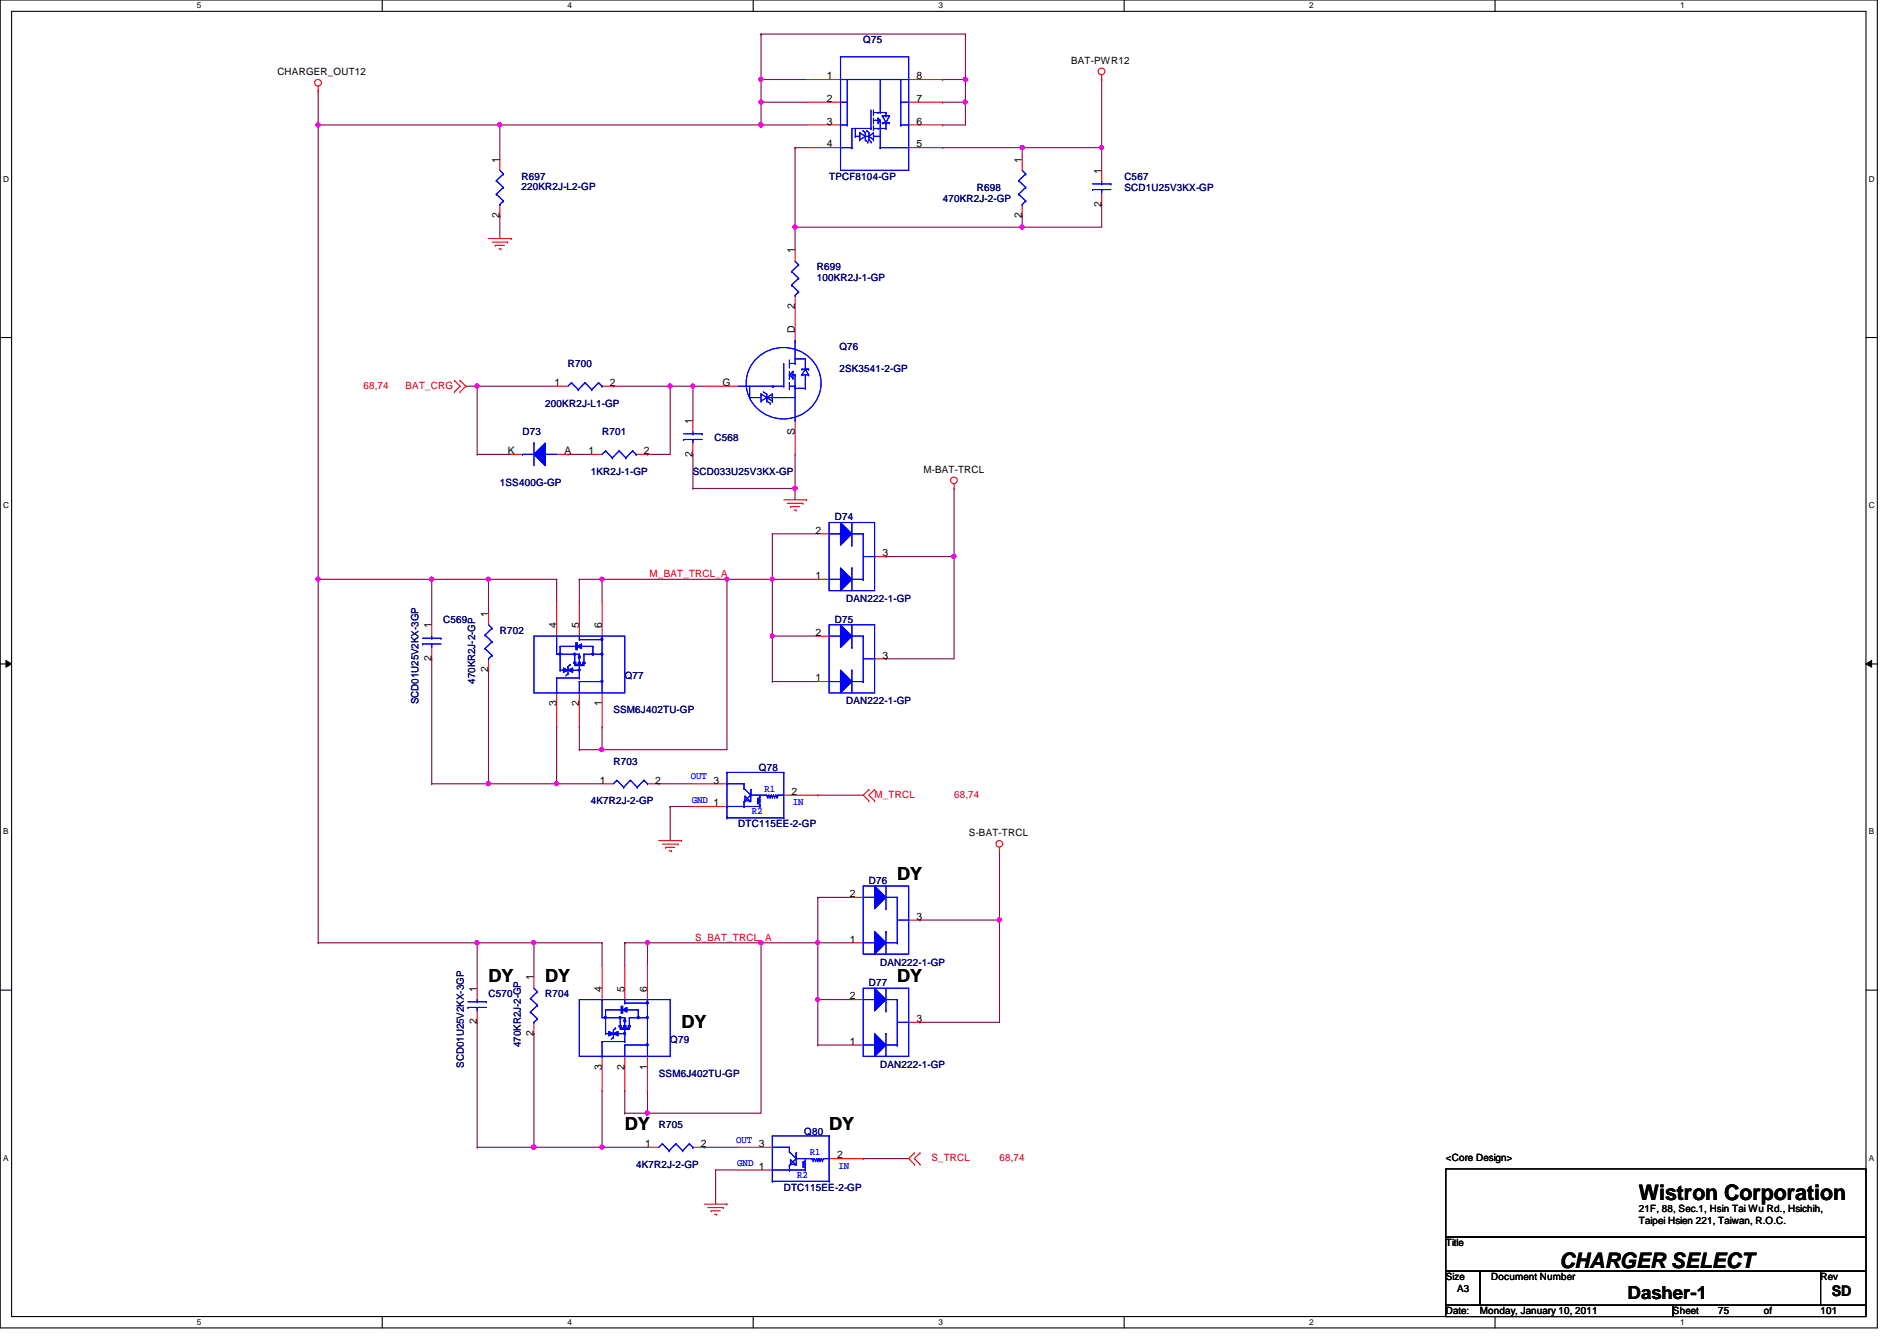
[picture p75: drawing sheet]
<svg xmlns="http://www.w3.org/2000/svg" width="297mm" height="210mm" viewBox="0 0 297 210" stroke-linecap="round" stroke-linejoin="round" font-family="sans-serif">
<defs><g id="words">
<g font-size="3.3">
<text x="256.6" y="187.9">Wistron Corporation</text>
<text x="244.2" y="198.5">CHARGER SELECT</text>
</g>
<g font-size="2.8">
<text x="140.5" y="137.8">DY</text>
<text x="76.5" y="153.8">DY</text>
<text x="85.4" y="153.8">DY</text>
<text x="140.5" y="153.8">DY</text>
<text x="106.7" y="160.9">DY</text>
<text x="97.8" y="176.9">DY</text>
<text x="129.8" y="176.9">DY</text>
<text x="254.8" y="203.4">Dasher-1</text>
</g>
<text font-size="2.3" x="286.8" y="202.9">SD</text>
<g font-size="1.6">
<text x="43.4" y="11.8">CHARGER_OUT12</text>
<text x="167.7" y="10">BAT-PWR12</text>
<text x="129.5" y="16">2</text>
<text x="129.5" y="12.4">1</text>
<text x="143.5" y="16">7</text>
<text x="143.5" y="12.4">8</text>
<text x="129.5" y="23.1">4</text>
<text x="129.5" y="19.5">3</text>
<text x="143.5" y="19.5">6</text>
<text x="143.5" y="23.1">5</text>
<text x="78.2" y="25.4" transform="rotate(-90 78.2 25.4)">1</text>
<text x="160" y="25.4" transform="rotate(-90 160 25.4)">1</text>
<text x="172.5" y="27.2" transform="rotate(-90 172.5 27.2)">1</text>
<text x="78.2" y="34.1" transform="rotate(-90 78.2 34.1)">2</text>
<text x="160" y="34.1" transform="rotate(-90 160 34.1)">2</text>
<text x="172.5" y="32.3" transform="rotate(-90 172.5 32.3)">2</text>
<text x="124.5" y="39.7" transform="rotate(-90 124.5 39.7)">1</text>
<text x="124.5" y="52.1" transform="rotate(-90 124.5 52.1)">D</text>
<text x="124.5" y="48.3" transform="rotate(-90 124.5 48.3)">2</text>
<text x="86.8" y="60.4">1</text>
<text x="95.5" y="60.4">2</text>
<text x="113.1" y="60.4">G</text>
<text x="79.5" y="71.1">K</text>
<text x="88.4" y="71.1">A</text>
<text x="92.2" y="71.1">1</text>
<text x="100.8" y="71.1">2</text>
<text x="108.5" y="71.5" transform="rotate(-90 108.5 71.5)">2</text>
<text x="108.5" y="66.3" transform="rotate(-90 108.5 66.3)">1</text>
<text x="124.5" y="68.1" transform="rotate(-90 124.5 68.1)">S</text>
<text x="144.6" y="74">M-BAT-TRCL</text>
<text x="127.7" y="83.5">2</text>
<text x="138.2" y="87.1">3</text>
<text x="127.7" y="90.6">1</text>
<text x="67.6" y="98.3" transform="rotate(-90 67.6 98.3)">1</text>
<text x="76.5" y="96.6" transform="rotate(-90 76.5 96.6)">1</text>
<text x="87.1" y="98.3" transform="rotate(-90 87.1 98.3)">4</text>
<text x="90.7" y="98.3" transform="rotate(-90 90.7 98.3)">5</text>
<text x="94.2" y="98.3" transform="rotate(-90 94.2 98.3)">6</text>
<text x="127.7" y="99.5">2</text>
<text x="67.6" y="103.5" transform="rotate(-90 67.6 103.5)">2</text>
<text x="76.5" y="105.2" transform="rotate(-90 76.5 105.2)">2</text>
<text x="127.7" y="106.6">1</text>
<text x="138.2" y="103.1">3</text>
<text x="87.1" y="110.6" transform="rotate(-90 87.1 110.6)">3</text>
<text x="90.7" y="110.6" transform="rotate(-90 90.7 110.6)">2</text>
<text x="94.2" y="110.6" transform="rotate(-90 94.2 110.6)">1</text>
<text x="93.9" y="122.6">1</text>
<text x="102.6" y="122.6">2</text>
<text x="111.7" y="122.6">3</text>
<text x="123.9" y="124.4">2</text>
<text x="111.7" y="126.2">1</text>
<text x="151.7" y="130.9">S-BAT-TRCL</text>
<text x="133.1" y="140.4">2</text>
<text x="143.5" y="144">3</text>
<text x="133.1" y="147.5">1</text>
<text x="74.7" y="155.2" transform="rotate(-90 74.7 155.2)">1</text>
<text x="83.6" y="153.5" transform="rotate(-90 83.6 153.5)">1</text>
<text x="94.2" y="155.2" transform="rotate(-90 94.2 155.2)">4</text>
<text x="97.8" y="155.2" transform="rotate(-90 97.8 155.2)">5</text>
<text x="101.3" y="155.2" transform="rotate(-90 101.3 155.2)">6</text>
<text x="74.7" y="160.4" transform="rotate(-90 74.7 160.4)">2</text>
<text x="133.1" y="156.4">2</text>
<text x="143.5" y="160">3</text>
<text x="83.6" y="162.1" transform="rotate(-90 83.6 162.1)">2</text>
<text x="94.2" y="167.5" transform="rotate(-90 94.2 167.5)">3</text>
<text x="97.8" y="167.5" transform="rotate(-90 97.8 167.5)">2</text>
<text x="101.3" y="167.5" transform="rotate(-90 101.3 167.5)">1</text>
<text x="133.1" y="163.5">1</text>
<text x="101" y="179.5">1</text>
<text x="109.7" y="179.5">2</text>
<text x="118.8" y="179.5">3</text>
<text x="118.8" y="183.1">1</text>
<text x="131.1" y="181.3">2</text>
<text x="226.4" y="181.7">&lt;Core Design&gt;</text>
<text x="256.6" y="191.6">Taipei Hsien 221, Taiwan, R.O.C.</text>
<text x="256.6" y="189.7">21F, 88, Sec.1, Hsin Tai Wu Rd., Hsichih,</text>
<text x="226.4" y="195.1">Title</text>
<text x="226.4" y="200.4">Size</text>
<text x="228.2" y="202.2">A3</text>
<text x="233.5" y="200.4">Document Number</text>
<text x="285.1" y="200.4">Rev</text>
<text x="226.4" y="205.7">Date:</text>
<text x="231.7" y="205.7">Monday, January 10, 2011</text>
<text x="261.9" y="205.7">Sheet</text>
<text x="269.1" y="205.7">75</text>
<text x="276.2" y="205.7">of</text>
<text x="285.1" y="205.7">101</text>
</g>
<g font-size="1.6" fill="#000080">
<text x="135.2" y="6.8">Q75</text>
<text x="81.7" y="29.7">220KR2J-L2-GP</text>
<text x="81.7" y="28.1">R697</text>
<text x="129.8" y="28.1">TPCF8104-GP</text>
<text x="152.9" y="29.9">R698</text>
<text x="176.1" y="29.9">SCD1U25V3KX-GP</text>
<text x="176.1" y="28.1">C567</text>
<text x="147.6" y="31.7">470KR2J-2-GP</text>
<text x="127.9" y="43.9">100KR2J-1-GP</text>
<text x="127.9" y="42.3">R699</text>
<text x="88.9" y="57.4">R700</text>
<text x="131.4" y="58.2">2SK3541-2-GP</text>
<text x="131.4" y="54.8">Q76</text>
<text x="85.4" y="63.7">200KR2J-L1-GP</text>
<text x="81.8" y="68.1">D73</text>
<text x="94.3" y="68.1">R701</text>
<text x="111.9" y="69">C568</text>
<text x="78.3" y="76.1">1SS400G-GP</text>
<text x="92.5" y="74.3">1KR2J-1-GP</text>
<text x="108.5" y="74.3">SCD033U25V3KX-GP</text>
<text x="130.7" y="81.4">D74</text>
<text x="132.5" y="94.2">DAN222-1-GP</text>
<text x="69.4" y="97.5">C569</text>
<text x="78.3" y="99.2">R702</text>
<text x="130.7" y="97.5">D75</text>
<text x="74.4" y="107" transform="rotate(-90 74.4 107)">470KR2J-2-GP</text>
<text x="97.8" y="106.3">Q77</text>
<text x="65.5" y="110.2" transform="rotate(-90 65.5 110.2)">SCD01U25V2KX-3GP</text>
<text x="96" y="111.7">SSM6J402TU-GP</text>
<text x="132.5" y="110.2">DAN222-1-GP</text>
<text x="96.1" y="119.7">R703</text>
<text x="92.5" y="125.9">4K7R2J-2-GP</text>
<text x="118.8" y="120.7">Q78</text>
<text x="115.6" y="129.5">DTC115EE-2-GP</text>
<text x="136.1" y="138.3">D76</text>
<text x="136.1" y="154.3">D77</text>
<text x="137.8" y="151.1">DAN222-1-GP</text>
<text x="76.5" y="156.1">C570</text>
<text x="85.4" y="156.1">R704</text>
<text x="72.6" y="167.1" transform="rotate(-90 72.6 167.1)">SCD01U25V2KX-3GP</text>
<text x="81.5" y="163.9" transform="rotate(-90 81.5 163.9)">470KR2J-2-GP</text>
<text x="104.9" y="163.2">Q79</text>
<text x="137.8" y="167.1">DAN222-1-GP</text>
<text x="103.2" y="168.6">SSM6J402TU-GP</text>
<text x="103.2" y="176.6">R705</text>
<text x="125.9" y="177.6">Q80</text>
<text x="99.6" y="182.8">4K7R2J-2-GP</text>
<text x="122.7" y="186.4">DTC115EE-2-GP</text>
</g>
<g font-size="1.6" fill="#f00">
<text x="56.9" y="60.8">68,74</text>
<text x="63.5" y="60.8">BAT_CRG</text>
<text x="101.7" y="90.3">M_BAT_TRCL_A</text>
<text x="136.9" y="124.8">M_TRCL</text>
<text x="149.4" y="124.8">68,74</text>
<text x="108.8" y="147.2">S_BAT_TRCL_A</text>
<text x="145.8" y="181.7">S_TRCL</text>
<text x="156.5" y="181.7">68,74</text>
</g>
<g font-size="1.6" fill="#00f">
<text x="108.2" y="122">OUT</text>
<text x="108.3" y="125.7">GND</text>
<text x="119.7" y="123.9">R1</text>
<text x="117.7" y="127.5">R2</text>
<text x="124.2" y="126">IN</text>
<text x="115.3" y="178.9">OUT</text>
<text x="115.4" y="182.6">GND</text>
<text x="124.8" y="184.4">R2</text>
<text x="126.8" y="180.8">R1</text>
<text x="131.3" y="182.9">IN</text>
</g>
<g font-size="1.3">
<text x="30.8" y="1.3">5</text>
<text x="88.9" y="1.3">4</text>
<text x="146.9" y="1.3">3</text>
<text x="205" y="1.3">2</text>
<text x="263.1" y="1.3">1</text>
<text x=".5" y="28.4">D</text>
<text x="292.6" y="28.4">D</text>
<text x=".5" y="79.5">C</text>
<text x="292.6" y="79.5">C</text>
<text x=".5" y="130.6">B</text>
<text x="292.6" y="130.6">B</text>
<text x=".5" y="181.7">A</text>
<text x="292.6" y="181.7">A</text>
<text x="30.8" y="207.4">5</text>
<text x="88.9" y="207.4">4</text>
<text x="146.9" y="207.4">3</text>
<text x="205" y="207.4">2</text>
<text x="263.1" y="207.4">1</text>
</g>
</g></defs>
<path d="M0 0h294v207.9h-294zM1.8 1.8h290.4v204.3h-290.4z" fill="none" stroke="#000" stroke-width=".17"/>
<g fill="#fff">
<path d="M30.8 .2h.7v1.4h-.7z"/>
<path d="M30.8 206.2h.7v1.4h-.7z"/>
</g>
<path d="M59.9 0v1.8M59.9 206.1v1.8" fill="none" stroke="#000" stroke-width=".17"/>
<g fill="#fff">
<path d="M88.9 .2h.6v1.4h-.6z"/>
<path d="M88.9 206.2h.6v1.4h-.6z"/>
</g>
<path d="M117.9 0v1.8M117.9 206.1v1.8" fill="none" stroke="#000" stroke-width=".17"/>
<g fill="#fff">
<path d="M146.9 .2h.7v1.4h-.7z"/>
<path d="M146.9 206.2h.7v1.4h-.7z"/>
</g>
<path d="M176 0v1.8M176 206.1v1.8" fill="none" stroke="#000" stroke-width=".17"/>
<g fill="#fff">
<path d="M205 .2h.7v1.4h-.7z"/>
<path d="M205 206.2h.7v1.4h-.7z"/>
</g>
<path d="M234.1 0v1.8M234.1 206.1v1.8" fill="none" stroke="#000" stroke-width=".17"/>
<g fill="#fff">
<path d="M263.1 .2h.7v1.4h-.7z"/>
<path d="M263.1 206.2h.7v1.4h-.7z"/>
<path d="M.5 27.3h.9v1.4h-.9z"/>
<path d="M292.6 27.3h.9v1.4h-.9z"/>
<path d="M.5 78.4h.9v1.4h-.9z"/>
<path d="M292.6 78.4h.9v1.4h-.9z"/>
</g>
<path d="M0 52.8h1.8M292.2 52.8h1.8" fill="none" stroke="#000" stroke-width=".17"/>
<g fill="#fff">
<path d="M.5 129.5h.8v1.4h-.8z"/>
<path d="M292.6 129.5h.9v1.4h-.9z"/>
</g>
<path d="M0 103.9h1.8M292.2 103.9h1.8" fill="none" stroke="#000" stroke-width=".17"/>
<path d="M.9 103.4l.9 .5-.9 .5zM292.2 103.9l.9-.5v1z" fill="#000"/>
<path d="M.9 103.4l.9 .5-.9 .5zM292.2 103.9l.9-.5v1z" fill="none" stroke="#000" stroke-width=".16"/>
<g fill="#fff">
<path d="M.5 180.5h.8v1.4h-.8z"/>
<path d="M292.6 180.5h.9v1.4h-.9z"/>
</g>
<path d="M0 155h1.8M292.2 155h1.8" fill="none" stroke="#000" stroke-width=".17"/>
<path d="M78.3 19.6h40.9M78.3 19.6h.1M78.3 19.6v5.3M78.3 33.8h.1M78.3 33.8v3.5M124.5 71.1h.1M124.5 71.1v5.4" fill="none" stroke="#800040" stroke-width=".17"/>
<circle cx="119.1" cy="19.5" r=".32" fill="#f0f"/>
<circle cx="119.1" cy="19.5" r=".32" fill="none" stroke="#f0f" stroke-width=".17"/>
<circle cx="78.2" cy="19.5" r=".32" fill="#f0f"/>
<circle cx="78.2" cy="19.5" r=".32" fill="none" stroke="#f0f" stroke-width=".17"/>
<path d="M124.5 23.1h.1M124.5 35.6h.1M124.5 23.1v12.5M124.5 35.6h35.6M108.5 60.5h.1M108.5 60.5h1.8" fill="none" stroke="#800040" stroke-width=".17"/>
<circle cx="160" cy="35.5" r=".32" fill="#f0f"/>
<circle cx="160" cy="35.5" r=".32" fill="none" stroke="#f0f" stroke-width=".17"/>
<circle cx="124.5" cy="35.5" r=".32" fill="#f0f"/>
<circle cx="124.5" cy="35.5" r=".32" fill="none" stroke="#f0f" stroke-width=".17"/>
<g fill="none" stroke="#800040" stroke-width=".17">
<path d="M124.5 35.6h.1M124.5 35.6v3.5M160.1 33.8h.1M160.1 35.6h.1M160.1 33.8v1.8M172.5 23.1h.1M172.5 32h.1M172.5 23.1v3.6M172.5 32v3.6h-12.4M108.5 76.5h16M108.5 71.1h.1M108.5 76.5h.1"/>
<path d="M108.5 71.1v5.4M124.5 76.5h.1M124.5 76.5v1.7"/>
</g>
<circle cx="124.5" cy="76.4" r=".32" fill="#f0f"/>
<circle cx="124.5" cy="76.4" r=".32" fill="none" stroke="#f0f" stroke-width=".17"/>
<path d="M108.5 60.5h.1M108.5 60.5v5.3" fill="none" stroke="#800040" stroke-width=".17"/>
<circle cx="108.5" cy="60.4" r=".32" fill="#f0f"/>
<circle cx="108.5" cy="60.4" r=".32" fill="none" stroke="#f0f" stroke-width=".17"/>
<path d="M74.7 60.5h12.5M74.7 60.5h.1M88.9 71.1h.1M88.9 71.1h3.6M96.1 60.5h.1M96.1 60.5h8.8M101.4 71.1h.1M104.9 60.5h.1M104.9 60.5v10.6h-3.5" fill="none" stroke="#800040" stroke-width=".17"/>
<circle cx="74.7" cy="60.4" r=".32" fill="#f0f"/>
<circle cx="74.7" cy="60.4" r=".32" fill="none" stroke="#f0f" stroke-width=".17"/>
<path d="M49.8 19.6h.1M49.8 19.6v71.1" fill="none" stroke="#800040" stroke-width=".17"/>
<circle cx="49.8" cy="90.7" r=".32" fill="#f0f"/>
<circle cx="49.8" cy="90.7" r=".32" fill="none" stroke="#f0f" stroke-width=".17"/>
<circle cx="49.8" cy="19.5" r=".32" fill="#f0f"/>
<circle cx="49.8" cy="19.5" r=".32" fill="none" stroke="#f0f" stroke-width=".17"/>
<path d="M119.2 19.6h.1M119.2 19.6h7.1" fill="none" stroke="#800040" stroke-width=".17"/>
<circle cx="119.1" cy="19.5" r=".32" fill="#f0f"/>
<circle cx="119.1" cy="19.5" r=".32" fill="none" stroke="#f0f" stroke-width=".17"/>
<path d="M104.9 60.5h3.6M104.9 60.5h.1" fill="none" stroke="#800040" stroke-width=".17"/>
<circle cx="104.9" cy="60.4" r=".32" fill="#f0f"/>
<circle cx="104.9" cy="60.4" r=".32" fill="none" stroke="#f0f" stroke-width=".17"/>
<path d="M113.8 90.7h.1M120.9 83.6h.1M120.9 83.6v7.1h-7.1M120.9 83.6h7.2" fill="none" stroke="#800040" stroke-width=".17"/>
<circle cx="120.9" cy="90.7" r=".32" fill="#f0f"/>
<circle cx="120.9" cy="90.7" r=".32" fill="none" stroke="#f0f" stroke-width=".17"/>
<path d="M67.6 90.7h8.9M67.6 90.7h.1M76.5 90.7h.1M76.5 90.7v5.3M120.9 90.7h.1M120.9 90.7h7.2" fill="none" stroke="#800040" stroke-width=".17"/>
<circle cx="67.6" cy="90.7" r=".32" fill="#f0f"/>
<circle cx="67.6" cy="90.7" r=".32" fill="none" stroke="#f0f" stroke-width=".17"/>
<path d="M67.6 90.7h.1M67.6 90.7v7.1M67.6 103.1h.1M67.6 103.1v19.6M67.6 122.7h8.9M67.6 122.7h.1" fill="none" stroke="#800040" stroke-width=".17"/>
<circle cx="76.5" cy="122.7" r=".32" fill="#f0f"/>
<circle cx="76.5" cy="122.7" r=".32" fill="none" stroke="#f0f" stroke-width=".17"/>
<path d="M76.5 90.7h10.7M76.5 90.7h.1" fill="none" stroke="#800040" stroke-width=".17"/>
<circle cx="76.5" cy="90.7" r=".32" fill="#f0f"/>
<circle cx="76.5" cy="90.7" r=".32" fill="none" stroke="#f0f" stroke-width=".17"/>
<path d="M149.4 87.1h.1M149.4 87.1v16M104.9 126.2h.1M104.9 126.2v5.4" fill="none" stroke="#800040" stroke-width=".17"/>
<circle cx="149.4" cy="87.1" r=".32" fill="#f0f"/>
<circle cx="149.4" cy="87.1" r=".32" fill="none" stroke="#f0f" stroke-width=".17"/>
<path d="M87.2 122.7h7.1M87.2 122.7h.1" fill="none" stroke="#800040" stroke-width=".17"/>
<circle cx="87.1" cy="122.7" r=".32" fill="#f0f"/>
<circle cx="87.1" cy="122.7" r=".32" fill="none" stroke="#f0f" stroke-width=".17"/>
<path d="M120.9 99.6h.1M120.9 90.7h.1M120.9 90.7v8.9M120.9 99.6h7.2M103.2 122.7h5.3M103.2 122.7h.1M104.9 126.2h3.6M104.9 126.2h.1M128.1 124.5h.1M128.1 124.5h7.1" fill="none" stroke="#800040" stroke-width=".17"/>
<circle cx="120.9" cy="99.5" r=".32" fill="#f0f"/>
<circle cx="120.9" cy="99.5" r=".32" fill="none" stroke="#f0f" stroke-width=".17"/>
<g fill="none" stroke="#800040" stroke-width=".17">
<path d="M119.2 16h.1M119.2 16v3.6M72.9 60.5h.1M72.9 60.5h1.8M74.7 71.1h5.3M74.7 60.5h.1M74.7 71.1h.1M74.7 60.5v10.6M120.9 99.6h.1M120.9 99.6v7.1M120.9 106.7h.1M120.9 106.7h7.2"/>
<path d="M138.7 103.1h10.7M138.7 103.1h.1"/>
</g>
<circle cx="119.1" cy="16" r=".32" fill="#f0f"/>
<circle cx="119.1" cy="16" r=".32" fill="none" stroke="#f0f" stroke-width=".17"/>
<path d="M119.2 12.4h.1M119.2 16h.1M119.2 12.4h7.1M119.2 16h7.1M147.6 19.6h.1M151.2 16h.1M151.2 16v3.6h-3.6" fill="none" stroke="#800040" stroke-width=".17"/>
<circle cx="151.1" cy="16" r=".32" fill="#f0f"/>
<circle cx="151.1" cy="16" r=".32" fill="none" stroke="#f0f" stroke-width=".17"/>
<path d="M147.6 12.4h3.6M147.6 12.4h.1" fill="none" stroke="#800040" stroke-width=".17"/>
<circle cx="151.1" cy="12.4" r=".32" fill="#f0f"/>
<circle cx="151.1" cy="12.4" r=".32" fill="none" stroke="#f0f" stroke-width=".17"/>
<path d="M119.2 5.3h.1M119.2 5.3v7.1M147.6 16h.1M151.2 12.4h.1M151.2 12.4v3.6h-3.6" fill="none" stroke="#800040" stroke-width=".17"/>
<circle cx="119.1" cy="12.4" r=".32" fill="#f0f"/>
<circle cx="119.1" cy="12.4" r=".32" fill="none" stroke="#f0f" stroke-width=".17"/>
<path d="M119.2 5.3h.1M119.2 5.3h32M151.2 5.3h.1M151.2 5.3v7.1M124.5 23.1h.1M124.5 23.1h1.8M160.1 23.1h12.4M160.1 23.1h.1" fill="none" stroke="#800040" stroke-width=".17"/>
<circle cx="172.5" cy="23.1" r=".32" fill="#f0f"/>
<circle cx="172.5" cy="23.1" r=".32" fill="none" stroke="#f0f" stroke-width=".17"/>
<circle cx="160" cy="23.1" r=".32" fill="#f0f"/>
<circle cx="160" cy="23.1" r=".32" fill="none" stroke="#f0f" stroke-width=".17"/>
<g fill="none" stroke="#800040" stroke-width=".17">
<path d="M172.5 12.4h.1M172.5 12.4v10.7M147.6 23.1h12.5M147.6 23.1h.1M160.1 23.1h.1M160.1 23.1v1.8M149.4 76.5h.1M149.4 76.5v10.6h-10.7M138.7 87.1h.1M76.5 104.9h.1M76.5 104.9v17.8M90.7 113.8h.1"/>
<path d="M90.7 113.8v3.5M94.3 117.3h.1M94.3 117.3h19.5"/>
</g>
<circle cx="94.2" cy="117.3" r=".32" fill="#f0f"/>
<circle cx="94.2" cy="117.3" r=".32" fill="none" stroke="#f0f" stroke-width=".17"/>
<path d="M113.8 90.7h.1M113.8 90.7v26.6" fill="none" stroke="#800040" stroke-width=".17"/>
<circle cx="113.8" cy="90.7" r=".32" fill="#f0f"/>
<circle cx="113.8" cy="90.7" r=".32" fill="none" stroke="#f0f" stroke-width=".17"/>
<path d="M94.3 90.7h.1M94.3 90.7h19.5" fill="none" stroke="#800040" stroke-width=".17"/>
<circle cx="94.2" cy="90.7" r=".32" fill="#f0f"/>
<circle cx="94.2" cy="90.7" r=".32" fill="none" stroke="#f0f" stroke-width=".17"/>
<path d="M49.8 90.7h17.8M49.8 90.7h.1M87.2 113.8h.1M87.2 113.8v8.9h-10.7M90.7 117.3h.1M94.3 113.8h.1M94.3 113.8v3.5h-3.6M76.5 122.7h.1" fill="none" stroke="#800040" stroke-width=".17"/>
<circle cx="76.5" cy="122.7" r=".32" fill="#f0f"/>
<circle cx="76.5" cy="122.7" r=".32" fill="none" stroke="#f0f" stroke-width=".17"/>
<g fill="none" stroke="#800040" stroke-width=".17">
<path d="M87.2 90.7h.1M87.2 90.7v3.5M90.7 90.7h3.6M90.7 90.7h.1M90.7 90.7v3.5M94.3 90.7h.1M94.3 90.7v3.5M156.5 133.3h.1M156.5 133.3v10.7h-12.4M94.3 147.6h.1M94.3 147.6v3.5M97.8 147.6h3.6"/>
<path d="M97.8 147.6h.1M97.8 147.6v3.5M101.4 147.6h.1M101.4 147.6v3.5M128.1 156.5h5.3M128.1 156.5h.1M128.1 147.6h.1M128.1 147.6v8.9M144.1 144h.1M83.6 161.8h.1M83.6 161.8v17.8M110.3 179.6h5.3"/>
<path d="M110.3 179.6h.1M112.1 183.1h.1M112.1 183.1h3.5"/>
</g>
<circle cx="128" cy="156.4" r=".32" fill="#f0f"/>
<circle cx="128" cy="156.4" r=".32" fill="none" stroke="#f0f" stroke-width=".17"/>
<path d="M94.3 179.6h.1M94.3 179.6h7.1M97.8 170.7h.1M97.8 170.7v3.5M128.1 163.6h5.3M128.1 163.6h.1" fill="none" stroke="#800040" stroke-width=".17"/>
<circle cx="94.2" cy="179.6" r=".32" fill="#f0f"/>
<circle cx="94.2" cy="179.6" r=".32" fill="none" stroke="#f0f" stroke-width=".17"/>
<path d="M101.4 174.2h17.8M101.4 174.2h.1" fill="none" stroke="#800040" stroke-width=".17"/>
<circle cx="101.4" cy="174.2" r=".32" fill="#f0f"/>
<circle cx="101.4" cy="174.2" r=".32" fill="none" stroke="#f0f" stroke-width=".17"/>
<path d="M119.2 147.6h.1M119.2 147.6v26.6" fill="none" stroke="#800040" stroke-width=".17"/>
<circle cx="119.1" cy="147.5" r=".32" fill="#f0f"/>
<circle cx="119.1" cy="147.5" r=".32" fill="none" stroke="#f0f" stroke-width=".17"/>
<path d="M101.4 147.6h17.8M101.4 147.6h.1" fill="none" stroke="#800040" stroke-width=".17"/>
<circle cx="101.4" cy="147.5" r=".32" fill="#f0f"/>
<circle cx="101.4" cy="147.5" r=".32" fill="none" stroke="#f0f" stroke-width=".17"/>
<path d="M119.2 147.6h.1M128.1 140.5h5.3M128.1 140.5h.1M128.1 140.5v7.1h-8.9" fill="none" stroke="#800040" stroke-width=".17"/>
<circle cx="128" cy="147.5" r=".32" fill="#f0f"/>
<circle cx="128" cy="147.5" r=".32" fill="none" stroke="#f0f" stroke-width=".17"/>
<path d="M74.7 147.6h8.9M74.7 147.6h.1M83.6 147.6h.1M83.6 147.6v5.3M128.1 147.6h5.3M128.1 147.6h.1" fill="none" stroke="#800040" stroke-width=".17"/>
<circle cx="74.7" cy="147.5" r=".32" fill="#f0f"/>
<circle cx="74.7" cy="147.5" r=".32" fill="none" stroke="#f0f" stroke-width=".17"/>
<path d="M74.7 147.6h.1M74.7 147.6v7.1M74.7 179.6h8.9M74.7 160h.1M74.7 179.6h.1M74.7 160v19.6" fill="none" stroke="#800040" stroke-width=".17"/>
<circle cx="83.6" cy="179.6" r=".32" fill="#f0f"/>
<circle cx="83.6" cy="179.6" r=".32" fill="none" stroke="#f0f" stroke-width=".17"/>
<path d="M83.6 147.6h10.7M83.6 147.6h.1" fill="none" stroke="#800040" stroke-width=".17"/>
<circle cx="83.6" cy="147.5" r=".32" fill="#f0f"/>
<circle cx="83.6" cy="147.5" r=".32" fill="none" stroke="#f0f" stroke-width=".17"/>
<path d="M156.5 144h.1M156.5 144v16M112.1 183.1h.1M112.1 183.1v5.4" fill="none" stroke="#800040" stroke-width=".17"/>
<circle cx="156.5" cy="144" r=".32" fill="#f0f"/>
<circle cx="156.5" cy="144" r=".32" fill="none" stroke="#f0f" stroke-width=".17"/>
<g fill="none" stroke="#800040" stroke-width=".17">
<path d="M49.8 147.6h24.9M49.8 147.6h.1M128.1 156.5h.1M128.1 156.5v7.1M83.6 179.6h.1M94.3 170.7h.1M94.3 170.7v8.9h-10.7M97.8 174.2h.1M101.4 170.7h.1M101.4 170.7v3.5h-3.6M144.1 160h12.4M144.1 160h.1"/>
<path d="M135.2 181.4h.1M135.2 181.4h7.1"/>
</g>
<circle cx="83.6" cy="179.6" r=".32" fill="#f0f"/>
<circle cx="83.6" cy="179.6" r=".32" fill="none" stroke="#f0f" stroke-width=".17"/>
<path d="M49.8 14.2h.1M49.8 19.6h.1M49.8 14.2v5.4M49.8 19.6h28.5M119.2 12.4h.1M119.2 12.4v3.6M49.8 90.7h.1M49.8 90.7v56.9" fill="none" stroke="#800040" stroke-width=".17"/>
<g fill="none" stroke="#f00" stroke-width=".17">
<path d="M49.8 14.2h.1M49.8 13.5v.7M172.5 12.4h.1M172.5 11.7v.7M76.5 37.3h3.5M77 37.9h2.5M77.6 38.4h.1M77.6 38.4h1.4M78.1 38.9h.3M78.4 38.9h.1M79.5 37.9h.1M80 37.3h.1"/>
<path d="M172.5 26.7v1.7M172.5 30.2v1.8M71.2 59.6h.1M71.2 59.6l.8 .9-.8 .8M72 59.6l.9 .9-.9 .8M72 59.6h.1M71.2 61.3h.1M72 61.3h.1M122.7 78.2h3.6M123.3 78.8h2.4M123.8 79.3h1.4M123.8 79.3h.1"/>
<path d="M124.3 79.8h.4M124.7 79.8h.1M125.7 78.8h.1M126.3 78.2h.1M149.4 76.5h.1M149.4 75.7v.8M128.1 99.6h1.7M128.1 106.7h1.7M136.9 103.1h1.8M103.2 131.6h3.5M103.7 132.1h2.5M104.2 132.6h1.5"/>
<path d="M104.2 132.6h.1M104.8 133.2h.3M105.1 133.2h.1M106.2 132.1h.1M106.7 131.6h.1M136.1 125.3h.1M136.1 123.6h.1M136.1 123.6l-.9 .9 .9 .8M136.9 123.6h.1M136.9 125.3h.1M136.9 123.6l-.8 .9 .8 .8M156.5 133.3h.1"/>
<path d="M156.5 132.6v.7M110.3 188.5h3.5M110.8 189h2.5M111.3 189.5h1.5M111.3 189.5h.1M111.9 190.1h.3M112.2 190.1h.1M113.3 189h.1M113.8 188.5h.1M143.2 182.2h.1M143.2 180.5h.1M143.2 180.5l-.9 .9 .9 .8"/>
<path d="M144.1 180.5h.1M144.1 182.2h.1M144.1 180.5l-.9 .9 .9 .8"/>
<circle cx="49.8" cy="12.9" r=".52"/>
<circle cx="172.5" cy="11.2" r=".52"/>
<circle cx="149.4" cy="75.2" r=".52"/>
<circle cx="156.5" cy="132.1" r=".52"/>
</g>
<path d="M226.4 183h65.8v10.6h-65.8zM226.4 193.6h65.8v5.4h-65.8zM226.4 199h5.3v5.3h-5.3zM231.7 199h53.4v5.3h-53.4zM285.1 199h7.1v5.3h-7.1zM226.4 204.3h35.6v1.8h-35.6zM262 204.3h30.2v1.8h-30.2z" fill="none" stroke="#000" stroke-width=".17"/>
<path d="M171.1 29.7h.1M171.1 28.8h2.8M171.1 29.7h2.8M172.5 28.8h.1M172.5 29.7h.1M172.5 28.4v.4M172.5 29.7v.5M173.9 28.8h.1" fill="none" stroke="#00f" stroke-width=".17"/>
<path d="M131.6 104.9l1.8 1.8-1.8 1.8z" fill="#00f"/>
<g fill="none" stroke="#00f" stroke-width=".17">
<path d="M129.8 97.8h7.1v10.7h-7.1zM129.8 99.6h1.8M131.6 99.6h.1M133.4 97.8v3.5M133.4 99.6h1.8M135.2 99.6h.1M135.2 99.6v7.1M129.8 106.7h1.8M131.6 104.9l1.8 1.8-1.8 1.8zM131.6 106.7h.1M133.4 101.3h.1M133.4 104.9h.1"/>
<path d="M133.4 104.9v3.6M133.4 106.7h1.8M135.2 106.7h.1M135.2 103.1h1.7M136.9 103.1h.1"/>
</g>
<path d="M131.6 97.8l1.8 1.8-1.8 1.7z" fill="#00f"/>
<path d="M131.6 97.8l1.8 1.8-1.8 1.7z" fill="none" stroke="#00f" stroke-width=".17"/>
<path d="M131.6 104.9l1.8 1.8-1.8 1.8z" fill="#00f"/>
<g fill="none" stroke="#00f" stroke-width=".17">
<path d="M129.8 97.8h7.1v10.7h-7.1zM129.8 99.6h1.8M131.6 99.6h.1M133.4 97.8v3.5M133.4 99.6h1.8M135.2 99.6h.1M135.2 99.6v7.1M129.8 106.7h1.8M131.6 104.9l1.8 1.8-1.8 1.8zM131.6 106.7h.1M133.4 101.3h.1M133.4 104.9h.1"/>
<path d="M133.4 104.9v3.6M133.4 106.7h1.8M135.2 106.7h.1M135.2 103.1h1.7M136.9 103.1h.1"/>
</g>
<path d="M131.6 97.8l1.8 1.8-1.8 1.7z" fill="#00f"/>
<g fill="none" stroke="#00f" stroke-width=".17">
<path d="M131.6 12.4h.1M131.6 19.6h.1M131.6 16h.1M131.6 19.6h1.1M131.6 16h1.1M131.6 8.9h10.7v17.8h-10.7zM131.6 12.4h10.7M132.7 19.6h.1M132.7 12.4v7.2M136.4 17.2v2.9M136.8 19.7h.1M136.8 17.9h.1"/>
<path d="M136.8 19.2h.1M136.8 17.2v.7M136.8 18.5v.7M136.8 19.7v.7M136.8 17.6h1.9M136.8 18.8h1M137.5 17.6h.1M137.5 18.5h.1M137.5 19.2h.1M137.5 18.5l.3 .3M137.5 18.5v.7M137.8 18.8h.1"/>
<path d="M137.8 17.6h.1M137.8 12.4v5.2M137.8 18.8v4.3M137.8 18.8l-.3 .4M138.2 18.1l.5 1.1M138.2 18.1h1.1M138.2 19.2h1.1M138.2 18.1h.1M138.2 19.2h.1M138.4 19.2h.1M138.7 19.2h.1M138.7 18.1h.1"/>
<path d="M138.7 17.6h.1M138.7 17.6v.5M138.7 19.2v.9M139.3 18.1h.1M139.3 19.2h.1M139.3 18.1l-.6 1.1M141.1 19.6h.1M141.1 16h.1M141.1 12.4v7.2M141.1 19.6h1.2M141.1 16h1.2M77.7 28.3h.1"/>
<path d="M77.7 30.4h.1M77.7 28.3l1.1 1M77.7 30.4l1.1 1.1M78.3 32h.1M78.3 26.7l.5 .5M78.8 27.2h.1M78.8 29.3h.1M78.8 31.5h.1M78.8 27.2l-1.1 1.1M78.8 29.3l-1.1 1.1M78.8 31.5l-.5 .5M131.6 23.1h1.8"/>
<path d="M133.4 23.1h.1M133.9 21.3h.1M133.9 20.1v1.2M133.9 21.3h.7M134.6 20.8l.9 .5M134.6 21.9h.1M134.6 20.8h.1M134.6 20.8v1.1M135.2 20.4l.3 .4M135.2 20.4h.1M135.5 21.3h.1M135.5 21.9h.1"/>
<path d="M135.5 20.8h.1M135.5 21.3h.6M135.5 21.9l.4 .3M135.5 20.8v1.1M135.5 21.3l-.9 .6M135.7 20.4l.4 .4M135.7 20.4h.1M135.9 22.2h.1M136.1 21.3h.1M136.1 21.9h.1M136.1 20.8h.1M136.1 21.9l.3 .3"/>
<path d="M136.1 20.8v1.1M136.1 21.3l.7 .6M136.4 22.2h.1M136.4 20.1h.1M136.4 20.1h-3v3M136.8 20.1h.1M136.8 21.9h.1M136.8 20.8h.1M136.8 21.3h.1M136.8 20.8v1.1M136.8 20.8l-.7 .5M136.8 21.3h1"/>
<path d="M136.8 20.1h1.9M137.5 20.1h.1M137.8 23.1h.1M137.8 23.1h4.5M138.7 20.1h.1M131.6 97.8l1.8 1.8-1.8 1.7zM73.3 157.7h.1M73.3 156.8h2.9M73.3 157.7h2.9M74.7 156.8h.1M74.7 157.7h.1M74.7 156.5v.3"/>
<path d="M74.7 157.7v.5M76.2 156.8h.1"/>
</g>
<g fill="none" stroke="#f00" stroke-width=".17">
<path d="M126.3 19.6h5.3M126.3 16h5.3M126.3 12.4h5.3M142.3 19.6h5.3M142.3 16h5.3M142.3 12.4h5.3M78.3 24.9v1.8M78.3 32v1.8M126.3 23.1h5.3M142.3 23.1h5.3M80 71.1h1.8M87.2 71.1h1.7"/>
<path d="M74.7 154.7v1.8M74.7 158.2v1.8"/>
</g>
<path d="M83.6 71.1l1.8-1.8v3.6z" fill="#00f"/>
<path d="M81.8 71.1h.1M81.8 71.1h1.8M83.6 71.1l1.8-1.8v3.6zM83.6 69.3h.1M83.6 69.3v3.6M85.4 71.1h1.8M85.4 71.1h.1" fill="none" stroke="#00f" stroke-width=".17"/>
<path d="M83.6 71.1l1.8-1.8v3.6z" fill="#00f"/>
<g fill="none" stroke="#00f" stroke-width=".17">
<path d="M89.5 59.9h.1M89.5 59.9l1 1.1M89.5 59.9l-.6 .6M91.6 59.9l-1.1 1.1M91.6 59.9h.1M91.6 59.9l1.1 1.1M93.7 59.9l-1 1.1M93.7 59.9h.1M93.7 59.9l.6 .6M81.8 71.1h.1M81.8 71.1h1.8M83.6 71.1l1.8-1.8v3.6z"/>
<path d="M83.6 69.3h.1M83.6 69.3v3.6M85.4 71.1h1.8M85.4 71.1h.1M90.5 61h.1M92.7 61h.1M94.3 60.5h.1"/>
</g>
<path d="M87.2 60.5h1.7M94.3 60.5h1.8M133.4 156.5h1.8M133.4 163.6h1.8M142.3 160h1.8" fill="none" stroke="#f00" stroke-width=".17"/>
<path d="M136.9 161.8l1.8 1.8-1.8 1.8z" fill="#00f"/>
<g fill="none" stroke="#00f" stroke-width=".17">
<path d="M135.2 154.7h7.1v10.7h-7.1zM135.2 156.5h1.7M136.9 156.5h.1M138.7 158.2h.1M138.7 154.7v3.5M138.7 156.5h1.8M140.5 156.5h.1M140.5 156.5v7.1M135.2 163.6h1.7M136.9 161.8l1.8 1.8-1.8 1.8zM136.9 163.6h.1M138.7 161.8h.1"/>
<path d="M138.7 161.8v3.6M138.7 163.6h1.8M140.5 163.6h.1M140.5 160h1.8M142.3 160h.1"/>
</g>
<path d="M136.9 154.7l1.8 1.8-1.8 1.7z" fill="#00f"/>
<path d="M136.9 154.7l1.8 1.8-1.8 1.7z" fill="none" stroke="#00f" stroke-width=".17"/>
<path d="M136.9 161.8l1.8 1.8-1.8 1.8z" fill="#00f"/>
<g fill="none" stroke="#00f" stroke-width=".17">
<path d="M135.2 154.7h7.1v10.7h-7.1zM135.2 156.5h1.7M136.9 156.5h.1M138.7 158.2h.1M138.7 154.7v3.5M138.7 156.5h1.8M140.5 156.5h.1M140.5 156.5v7.1M135.2 163.6h1.7M136.9 161.8l1.8 1.8-1.8 1.8zM136.9 163.6h.1M138.7 161.8h.1"/>
<path d="M138.7 161.8v3.6M138.7 163.6h1.8M140.5 163.6h.1M140.5 160h1.8M142.3 160h.1"/>
</g>
<path d="M136.9 154.7l1.8 1.8-1.8 1.7z" fill="#00f"/>
<g fill="none" stroke="#00f" stroke-width=".17">
<path d="M118.6 56a5.9 5.9 0 0 1 6.2-1.2 5.9 5.9 0 0 1 3.8 5.2 5.9 5.9 0 0 1-5.9 5.6 5.9 5.9 0 0 1-5.9-5.6 5.4 5.4 0 0 1 1.8-4zM122.7 56.9v3.6M123.6 58.7l.6 .5M123.6 59.9h.1M123.6 57.4h.1M123.6 59.2h.1M123.6 58.7h.1M123.6 56.3v1.1M123.6 58.1v1.1M123.6 59.9v1.1M123.6 56.9h.9M123.6 58.7h.9"/>
<path d="M124.2 58.1h.1M124.2 59.2h.1M124.2 58.1v1.1M124.2 58.1l-.6 .6M124.5 56.9h.1M124.5 53.3h.1M124.5 58.7h.1M124.5 53.3v3.6M124.5 58.7v7.1M124.5 56.2h1.6M125.6 57.8h1M125.6 57.8h.1"/>
<path d="M125.6 58.7h.1M125.6 58.7h1M126.1 56.2h.1M126.1 57.8h.1M126.1 56.2v1.6M126.1 58.7v2.1M126.1 57.8l-.5 .9M126.1 57.8l.5 .9M126.6 57.8h.1M126.6 58.7h.1M94.8 70.6h.1M94.8 70.6l1.1 1.1"/>
<path d="M94.8 70.6l-.5 .5M95.9 71.7h.1M96.9 70.6l-1 1.1M96.9 70.6h.1M96.9 70.6l1.1 1.1M98 71.7h.1M99.1 70.6l-1.1 1.1M99.1 70.6h.1M99.1 70.6l.5 .5M99.6 71.1h.1M107.1 68.8h2.8M107.1 68.8h.1"/>
<path d="M107.1 67.9h2.8M108.5 67.9h.1M108.5 68.8h.1M108.5 67.6v.3M108.5 68.8v.5M109.9 67.9h.1M115.6 60.5h7.1M117.4 62.2h1.8M117.4 62.2h.1M117.4 60.5v1.7M119.2 62.8h.1M119.2 61.7h.1"/>
<path d="M119.2 61.7v1.1M119.2 61.7l1.7 1.1M119.5 61.3l.6 .4M120.1 62.8h.1M120.1 62.2h.1M120.1 61.7h.1M120.1 62.2h4.4M120.1 61.7v1.1M120.1 62.8l.5 .3M120.6 63.1h.1M120.9 60.5h.1M120.9 62.2h.1"/>
<path d="M120.9 61.7h.1M120.9 62.8h.1M120.9 61.7l-1.7 1.1M120.9 61.7v1.1M121.1 60.5h.1M122.7 60.5h.1M123.6 60.5h.9M124.5 60.8h1.6M124.5 60.5h.1M124.5 65.8h.1M124.5 60.8h.1M126.1 60.8h.1"/>
<path d="M66.2 99.9h2.8M67.6 99.9h.1M67.6 99.6v.3M69 99.9h.1M66.2 100.8h.1M66.2 100.8h2.8M67.6 100.8h.1M67.6 100.8v.5M136.9 154.7l1.8 1.8-1.8 1.7z"/>
</g>
<g fill="none" stroke="#f00" stroke-width=".17">
<path d="M124.5 48v5.3M92.5 71.1h1.8M99.6 71.1h1.8M108.5 65.8v1.8M108.5 69.3v1.8M110.3 60.5h5.3M124.5 65.8v5.3M67.6 97.8v1.8M87.2 94.2v5.4M90.7 94.2v5.4M94.3 94.2v5.4M67.6 101.3v1.8"/>
<path d="M87.2 108.5v5.3M90.7 108.5v5.3M94.3 108.5v5.3"/>
</g>
<path d="M88.9 104.9l.8-.3v.6z" fill-rule="evenodd" fill="#00f"/>
<path d="M88.9 104.9l.8-.3v.6z" fill="none" stroke="#00f" stroke-width=".17"/>
<path d="M88.2 104.6l.7 .3-.7 .3z" fill-rule="evenodd" fill="#00f"/>
<path d="M88.2 104.6l.7 .3-.7 .3zM88.9 104.4h.1M88.9 105.5h.1M88.9 104.4v1.1M88.9 105.5l-.3 .3M89.3 104l-.4 .4M89.3 104h.1" fill="none" stroke="#00f" stroke-width=".17"/>
<path d="M90.2 100.6h.2v1.1h-.2z" fill-rule="evenodd" fill="#00f"/>
<path d="M90.2 100.6h.2v1.1h-.2z" fill="none" stroke="#00f" stroke-width=".17"/>
<path d="M90.4 101.2h.1h-.1l.7-.4v.7z" fill-rule="evenodd" fill="#00f"/>
<path d="M90.4 101.2h.1h-.1l.7-.4v.7z" fill="none" stroke="#00f" stroke-width=".17"/>
<path d="M90 104h1.4v.2h-1.4z" fill-rule="evenodd" fill="#00f"/>
<path d="M90 104h1.4v.2h-1.4z" fill="none" stroke="#00f" stroke-width=".17"/>
<path d="M91.3 103.7h.3v.1h-.3z" fill-rule="evenodd" fill="#00f"/>
<path d="M91.3 103.7h.3v.1h-.3z" fill="none" stroke="#00f" stroke-width=".17"/>
<path d="M90.5 103.7h.4v.1h-.4z" fill-rule="evenodd" fill="#00f"/>
<path d="M90.5 103.7h.4v.1h-.4z" fill="none" stroke="#00f" stroke-width=".17"/>
<path d="M89.8 103.7h.4v.1h-.4z" fill-rule="evenodd" fill="#00f"/>
<g fill="none" stroke="#00f" stroke-width=".17">
<path d="M87.2 102.4h3.5M87.7 104.9h.1M87.7 101.2h.1M87.7 101.2v3.7M87.7 101.2h2.5M87.7 104.9h.5M89.7 104.9h.1M89.7 104.9h1M89.8 103.7h.4v.1h-.4zM90 102.4h.1M90 102.4v1.3M90.2 101.2h.1"/>
<path d="M90.7 103h.1M90.7 102.4h.1M90.7 106.1h.1M90.7 103v.7M90.7 104.2v1.9M91.1 101.2h1.7M91.4 102.4h.1M91.4 102.4h2.9M91.4 102.4v1.3M92.8 101.2h.1M92.8 102.4h.1M92.8 101.2v1.2"/>
<path d="M94.3 102.4h.1"/>
</g>
<path d="M89.9 102.3h.2v.2h-.2z" fill-rule="evenodd" fill="#00f"/>
<path d="M89.9 102.3h.2v.2h-.2z" fill="none" stroke="#00f" stroke-width=".17"/>
<path d="M90.6 104.8h.2v.2h-.2z" fill-rule="evenodd" fill="#00f"/>
<g fill="none" stroke="#00f" stroke-width=".17">
<path d="M87.2 99.6h.1M87.2 99.6v2.8M90.7 99.6v.5M94.3 99.6h.1M94.3 99.6v8.9M87.2 106.1h.1M87.2 108.5h.1M87.2 106.1v2.4M87.2 106.1h3.5M90.6 104.8h.2v.2h-.2zM90.7 106.7h.1M90.7 100.1h.1"/>
<path d="M90.7 106.7v1.8M90.7 106.7h3.6M90.7 100.1h3.6M94.3 106.7h.1M94.3 100.1h.1"/>
</g>
<path d="M87.5 102.3h.3v.2h-.3z" fill-rule="evenodd" fill="#00f"/>
<path d="M87.5 102.3h.3v.2h-.3z" fill="none" stroke="#00f" stroke-width=".17"/>
<path d="M94.1 102.3h.2v.2h-.2z" fill-rule="evenodd" fill="#00f"/>
<path d="M94.1 102.3h.2v.2h-.2z" fill="none" stroke="#00f" stroke-width=".17"/>
<path d="M94.1 106.5h.2v.3h-.2z" fill-rule="evenodd" fill="#00f"/>
<path d="M94.1 106.5h.2v.3h-.2z" fill="none" stroke="#00f" stroke-width=".17"/>
<path d="M94.1 99.9h.2v.3h-.2z" fill-rule="evenodd" fill="#00f"/>
<path d="M94.1 99.9h.2v.3h-.2z" fill="none" stroke="#00f" stroke-width=".17"/>
<path d="M92.7 102.3h.3v.2h-.3z" fill-rule="evenodd" fill="#00f"/>
<path d="M92.7 102.3h.3v.2h-.3z" fill="none" stroke="#00f" stroke-width=".17"/>
<path d="M90.7 102.4l.2 .6h-.4z" fill-rule="evenodd" fill="#00f"/>
<path d="M83.6 99.6h14.2v8.9h-14.2zM90.7 102.4l.2 .6h-.4z" fill="none" stroke="#00f" stroke-width=".17"/>
<path d="M88.9 104.9l.8-.3v.6z" fill-rule="evenodd" fill="#00f"/>
<path d="M88.9 104.9l.8-.3v.6z" fill="none" stroke="#00f" stroke-width=".17"/>
<path d="M88.2 104.6l.7 .3-.7 .3z" fill-rule="evenodd" fill="#00f"/>
<path d="M88.2 104.6l.7 .3-.7 .3zM88.9 104.4h.1M88.9 105.5h.1M88.9 104.4v1.1M88.9 105.5l-.3 .3M89.3 104l-.4 .4M89.3 104h.1" fill="none" stroke="#00f" stroke-width=".17"/>
<path d="M90.2 100.6h.2v1.1h-.2z" fill-rule="evenodd" fill="#00f"/>
<path d="M90.2 100.6h.2v1.1h-.2z" fill="none" stroke="#00f" stroke-width=".17"/>
<path d="M90.4 101.2h.1h-.1l.7-.4v.7z" fill-rule="evenodd" fill="#00f"/>
<path d="M90.4 101.2h.1h-.1l.7-.4v.7z" fill="none" stroke="#00f" stroke-width=".17"/>
<path d="M90 104h1.4v.2h-1.4z" fill-rule="evenodd" fill="#00f"/>
<path d="M90 104h1.4v.2h-1.4z" fill="none" stroke="#00f" stroke-width=".17"/>
<path d="M91.3 103.7h.3v.1h-.3z" fill-rule="evenodd" fill="#00f"/>
<path d="M91.3 103.7h.3v.1h-.3z" fill="none" stroke="#00f" stroke-width=".17"/>
<path d="M90.5 103.7h.4v.1h-.4z" fill-rule="evenodd" fill="#00f"/>
<path d="M90.5 103.7h.4v.1h-.4z" fill="none" stroke="#00f" stroke-width=".17"/>
<path d="M89.8 103.7h.4v.1h-.4z" fill-rule="evenodd" fill="#00f"/>
<g fill="none" stroke="#00f" stroke-width=".17">
<path d="M87.2 102.4h3.5M87.7 104.9h.1M87.7 101.2h.1M87.7 101.2v3.7M87.7 101.2h2.5M87.7 104.9h.5M89.7 104.9h.1M89.7 104.9h1M89.8 103.7h.4v.1h-.4zM90 102.4h.1M90 102.4v1.3M90.2 101.2h.1"/>
<path d="M90.7 103h.1M90.7 102.4h.1M90.7 106.1h.1M90.7 103v.7M90.7 104.2v1.9M91.1 101.2h1.7M91.4 102.4h.1M91.4 102.4h2.9M91.4 102.4v1.3M92.8 101.2h.1M92.8 102.4h.1M92.8 101.2v1.2"/>
<path d="M94.3 102.4h.1"/>
</g>
<path d="M89.9 102.3h.2v.2h-.2z" fill-rule="evenodd" fill="#00f"/>
<path d="M89.9 102.3h.2v.2h-.2z" fill="none" stroke="#00f" stroke-width=".17"/>
<path d="M90.6 104.8h.2v.2h-.2z" fill-rule="evenodd" fill="#00f"/>
<g fill="none" stroke="#00f" stroke-width=".17">
<path d="M87.2 99.6h.1M87.2 99.6v2.8M90.7 99.6v.5M94.3 99.6h.1M94.3 99.6v8.9M87.2 106.1h.1M87.2 108.5h.1M87.2 106.1v2.4M87.2 106.1h3.5M90.6 104.8h.2v.2h-.2zM90.7 106.7h.1M90.7 100.1h.1"/>
<path d="M90.7 106.7v1.8M90.7 106.7h3.6M90.7 100.1h3.6M94.3 106.7h.1M94.3 100.1h.1"/>
</g>
<path d="M87.5 102.3h.3v.2h-.3z" fill-rule="evenodd" fill="#00f"/>
<path d="M87.5 102.3h.3v.2h-.3z" fill="none" stroke="#00f" stroke-width=".17"/>
<path d="M94.1 102.3h.2v.2h-.2z" fill-rule="evenodd" fill="#00f"/>
<path d="M94.1 102.3h.2v.2h-.2z" fill="none" stroke="#00f" stroke-width=".17"/>
<path d="M94.1 106.5h.2v.3h-.2z" fill-rule="evenodd" fill="#00f"/>
<path d="M94.1 106.5h.2v.3h-.2z" fill="none" stroke="#00f" stroke-width=".17"/>
<path d="M94.1 99.9h.2v.3h-.2z" fill-rule="evenodd" fill="#00f"/>
<path d="M94.1 99.9h.2v.3h-.2z" fill="none" stroke="#00f" stroke-width=".17"/>
<path d="M92.7 102.3h.3v.2h-.3z" fill-rule="evenodd" fill="#00f"/>
<path d="M92.7 102.3h.3v.2h-.3z" fill="none" stroke="#00f" stroke-width=".17"/>
<path d="M90.7 102.4l.2 .6h-.4z" fill-rule="evenodd" fill="#00f"/>
<g fill="none" stroke="#00f" stroke-width=".17">
<path d="M159.5 28.3h.1M159.5 30.4h.1M159.5 28.3l1.1 1M159.5 30.4l1.1 1.1M160.1 32h.1M160.1 26.7l.5 .5M160.6 27.2h.1M160.6 29.3h.1M160.6 31.5h.1M160.6 27.2l-1.1 1.1M160.6 29.3l-1.1 1.1M160.6 31.5l-.5 .5"/>
<path d="M75.9 99.4h.1M75.9 99.4l1.1 1.1M76.5 97.8l.5 .5M77 98.3h.1M77 98.3l-1.1 1.1M83.6 99.6h14.2v8.9h-14.2zM75.9 101.5h.1M75.9 101.5l1.1 1.1M76.5 103.1h.1M77 100.5h.1M77 102.6h.1M77 100.5l-1.1 1"/>
<path d="M77 102.6l-.5 .5M90.7 102.4l.2 .6h-.4zM96.6 122.1h.1M96.6 122.1l1.1 1.1M96.6 122.1l-.5 .6M97.7 123.2h.1M98.7 122.1l-1 1.1M98.7 122.1h.1M98.7 122.1l1.1 1.1M99.8 123.2h.1M100.8 122.1l-1 1.1M100.8 122.1h.1"/>
<path d="M100.8 122.1l.6 .6M101.4 122.7h.1M113.8 126.2h5.2M113.8 122.7h2.7M113.8 126.2h.1M113.8 122.7h.1M113.8 127.8h.1M113.8 128h.1M113.8 120.9h.1M113.8 120.9v7.1M113.8 128h8.9M113.8 120.9h8.9"/>
<path d="M116.5 125.5h.1M116.5 126.2h.1M116.5 123.4h.1M116.5 122.7h.1M116.5 122.7v.7M116.5 125.5v.7M116.5 123.4l1.1 1.1M116.7 124.6h.1M116.7 125.2h.1M116.7 125.3h.1M116.7 125.3h.7M116.7 124.6v.7"/>
<path d="M116.7 124.6l.7 .7M117.4 125.3h.1M117.6 124.5h.1M117.6 123.6h.1M117.6 125.3h.1M117.6 123.6v1.7M117.6 124.5l-1.1 1M117.6 124.5h2.5M118.6 125h.1M118.6 125.3h.1M118.6 125.7h.1M118.6 125l.4 .2"/>
<path d="M118.6 125.3l.4 .2M118.6 125.7l.4 .2M119 124.8h.1M119 125.2h.1M119 125.5h.1M119 125.9h.1M119 126.2h.1M119 124.5v.3M119 125.9v.3M119 124.8l-.4 .2M119 125.2l-.4 .1M119 125.5l-.4 .2"/>
<path d="M120.1 124.5l.1 .3M120.1 124.5h.1M120.2 124.8h.1M120.4 124.5h.1M120.4 124.5l-.2 .3M120.4 124.5l.2 .3M120.6 124.8h.1M120.8 124.5h.1M120.8 124.5l-.2 .3M120.8 124.5l.1 .3M120.9 124.8h.1M121.1 124.5l.2 .3"/>
<path d="M121.1 124.5h.1M121.1 124.5l-.2 .3M121.3 124.8h.1M121.5 124.5h.1M121.5 124.5l-.2 .3M121.5 124.5l.2 .3M121.7 124.8h.1M121.8 124.5h.1M121.8 124.5l-.1 .3M121.8 124.5h.9M122.7 128h.1M122.7 120.9h.1"/>
<path d="M122.7 120.9v7.1M83.1 156.3h.1M83.1 158.4h.1M83.1 156.3l1.1 1.1M83.1 158.4l1.1 1.1M83.6 154.7l.6 .5M84.2 155.2h.1M84.2 157.4h.1M84.2 159.5h.1M84.2 155.2l-1.1 1.1M84.2 157.4l-1.1 1M84.2 159.5l-.6 .5"/>
<path d="M83.6 160h.1M103.7 179h.1M103.7 179l1.1 1.1M103.7 179l-.5 .6M105.8 179l-1 1.1M105.8 179h.1M105.8 179l1.1 1.1M107.9 179l-1 1.1M107.9 179h.1M107.9 179l.6 .6M108.5 179.6h.1M120.9 179.6h2.7"/>
<path d="M120.9 179.6h.1M120.9 177.8h.1M120.9 177.8v7.1M120.9 177.8h8.9M123.6 179.6h.1M123.6 179.6v.7M129.8 177.8h.1M129.8 177.8v7.1M104.8 180.1h.1M106.9 180.1h.1M120.9 183.1h5.2M120.9 183.1h.1"/>
<path d="M120.9 184.7h.1M120.9 184.9h.1M120.9 184.9h8.9M123.6 182.4h.1M123.6 183.1h.1M123.6 180.3h.1M123.6 182.4v.7M123.6 180.3l1.1 1.1M123.8 181.5l.7 .7M123.8 181.5h.1M123.8 182.1h.1M123.8 182.2h.1"/>
<path d="M123.8 182.2h.7M123.8 181.5v.7M124.5 182.2h.1M124.7 181.4h2.5M124.7 181.4h.1M124.7 180.5h.1M124.7 182.2h.1M124.7 180.5v1.7M124.7 181.4l-1.1 1M125.7 181.9h.1M125.7 182.2h.1M125.7 182.6h.1"/>
<path d="M125.7 181.9l.4 .2M125.7 182.2l.4 .2M125.7 182.6l.4 .2M126.1 181.7h.1M126.1 182.1h.1M126.1 182.4h.1M126.1 182.8h.1M126.1 183.1h.1M126.1 181.4v.3M126.1 182.8v.3M126.1 181.7l-.4 .2M126.1 182.1l-.4 .1"/>
<path d="M126.1 182.4l-.4 .2M127.2 181.4h.1M127.2 181.4l.1 .3M127.3 181.7h.1M127.5 181.4h.1M127.5 181.4l-.2 .3M127.5 181.4l.2 .3M127.7 181.7h.1M127.9 181.4h.1M127.9 181.4l-.2 .3M127.9 181.4l.2 .3M128.1 181.7h.1"/>
<path d="M128.2 181.4h.1M128.2 181.4l-.1 .3M128.2 181.4l.2 .3M128.4 181.7h.1M128.6 181.4h.1M128.6 181.4l-.2 .3M128.6 181.4l.2 .3M128.8 181.7h.1M128.9 181.4h.1M128.9 181.4l-.1 .3M128.9 181.4h.9M129.8 184.9h.1"/>
</g>
<g fill="none" stroke="#f00" stroke-width=".17">
<path d="M160.1 24.9v1.8M160.1 32v1.8M76.5 96v1.8M76.5 103.1v1.8M94.3 122.7h1.8M101.4 122.7h1.8M108.5 126.2h5.3M108.5 122.7h5.3M122.7 124.5h5.4M83.6 152.9v1.8M94.3 151.1v5.4M97.8 151.1v5.4"/>
<path d="M101.4 151.1v5.4M83.6 160v1.8M94.3 165.4v5.3M97.8 165.4v5.3M101.4 165.4v5.3M101.4 179.6h1.8M108.5 179.6h1.8M115.6 179.6h5.3M115.6 183.1h5.3M129.8 181.4h5.4"/>
</g>
<path d="M96.1 161.8l.7-.3v.6z" fill-rule="evenodd" fill="#00f"/>
<path d="M96.1 161.8l.7-.3v.6z" fill="none" stroke="#00f" stroke-width=".17"/>
<path d="M95.3 161.5l.8 .3-.8 .3z" fill-rule="evenodd" fill="#00f"/>
<path d="M95.3 161.5l.8 .3-.8 .3zM96.1 161.2h.1M96.1 162.3h.1M96.1 161.2v1.1M96.1 162.3l-.4 .4M96.4 160.9h.1M96.4 160.9l-.3 .3" fill="none" stroke="#00f" stroke-width=".17"/>
<path d="M97.3 157.5h.2v1.1h-.2z" fill-rule="evenodd" fill="#00f"/>
<path d="M97.3 157.5h.2v1.1h-.2z" fill="none" stroke="#00f" stroke-width=".17"/>
<path d="M97.5 158.1h.2h-.2l.7-.4v.7z" fill-rule="evenodd" fill="#00f"/>
<path d="M97.5 158.1h.2h-.2l.7-.4v.7z" fill="none" stroke="#00f" stroke-width=".17"/>
<path d="M97.1 160.9h1.4v.2h-1.4z" fill-rule="evenodd" fill="#00f"/>
<path d="M97.1 160.9h1.4v.2h-1.4z" fill="none" stroke="#00f" stroke-width=".17"/>
<path d="M98.4 160.6h.3v.1h-.3z" fill-rule="evenodd" fill="#00f"/>
<path d="M98.4 160.6h.3v.1h-.3z" fill="none" stroke="#00f" stroke-width=".17"/>
<path d="M97.7 160.6h.3v.1h-.3z" fill-rule="evenodd" fill="#00f"/>
<path d="M97.7 160.6h.3v.1h-.3z" fill="none" stroke="#00f" stroke-width=".17"/>
<path d="M96.9 160.6h.4v.1h-.4z" fill-rule="evenodd" fill="#00f"/>
<g fill="none" stroke="#00f" stroke-width=".17">
<path d="M94.3 159.3h3.5M94.8 158.1h.1M94.8 158.1v3.7M94.8 158.1h2.5M97.1 159.3h.1M97.1 159.3v1.3M97.3 158.1h.1M97.8 159.9h.1M97.8 159.3h.1M97.8 159.9v.7M98.2 158.1h1.7M98.5 159.3h.1"/>
<path d="M98.5 159.3h2.9M98.5 159.3v1.3M99.9 158.1h.1M99.9 159.3h.1M99.9 158.1v1.2M101.4 159.3h.1M94.8 161.8h.1M94.8 161.8h.5M96.8 161.8h.1M96.8 161.8h1M96.9 160.6h.4v.1h-.4zM97.8 163h.1"/>
<path d="M97.8 161.1v1.9"/>
</g>
<path d="M97 159.2h.2v.2h-.2z" fill-rule="evenodd" fill="#00f"/>
<path d="M97 159.2h.2v.2h-.2z" fill="none" stroke="#00f" stroke-width=".17"/>
<path d="M97.7 161.7h.2v.2h-.2z" fill-rule="evenodd" fill="#00f"/>
<g fill="none" stroke="#00f" stroke-width=".17">
<path d="M94.3 156.5h.1M94.3 156.5v2.8M97.8 157h.1M97.8 156.5v.5M97.8 157h3.6M101.4 156.5h.1M101.4 157h.1M101.4 156.5v8.9M94.3 163h.1M94.3 165.4h.1M94.3 163v2.4M94.3 163h3.5"/>
<path d="M97.7 161.7h.2v.2h-.2zM97.8 163.6h.1M97.8 163.6v1.8M97.8 163.6h3.6M101.4 163.6h.1"/>
</g>
<path d="M94.6 159.2h.3v.2h-.3z" fill-rule="evenodd" fill="#00f"/>
<path d="M94.6 159.2h.3v.2h-.3z" fill="none" stroke="#00f" stroke-width=".17"/>
<path d="M101.2 159.2h.3v.2h-.3z" fill-rule="evenodd" fill="#00f"/>
<path d="M101.2 159.2h.3v.2h-.3z" fill="none" stroke="#00f" stroke-width=".17"/>
<path d="M101.2 163.4h.3v.3h-.3z" fill-rule="evenodd" fill="#00f"/>
<path d="M101.2 163.4h.3v.3h-.3z" fill="none" stroke="#00f" stroke-width=".17"/>
<path d="M101.2 156.8h.3v.3h-.3z" fill-rule="evenodd" fill="#00f"/>
<path d="M101.2 156.8h.3v.3h-.3z" fill="none" stroke="#00f" stroke-width=".17"/>
<path d="M99.8 159.2h.3v.2h-.3z" fill-rule="evenodd" fill="#00f"/>
<path d="M99.8 159.2h.3v.2h-.3z" fill="none" stroke="#00f" stroke-width=".17"/>
<path d="M97.8 159.3l.2 .6h-.3z" fill-rule="evenodd" fill="#00f"/>
<path d="M90.7 156.5h14.2v8.9h-14.2zM97.8 159.3l.2 .6h-.3z" fill="none" stroke="#00f" stroke-width=".17"/>
<path d="M96.1 161.8l.7-.3v.6z" fill-rule="evenodd" fill="#00f"/>
<path d="M96.1 161.8l.7-.3v.6z" fill="none" stroke="#00f" stroke-width=".17"/>
<path d="M95.3 161.5l.8 .3-.8 .3z" fill-rule="evenodd" fill="#00f"/>
<path d="M95.3 161.5l.8 .3-.8 .3zM96.1 161.2h.1M96.1 162.3h.1M96.1 161.2v1.1M96.1 162.3l-.4 .4M96.4 160.9h.1M96.4 160.9l-.3 .3" fill="none" stroke="#00f" stroke-width=".17"/>
<path d="M97.3 157.5h.2v1.1h-.2z" fill-rule="evenodd" fill="#00f"/>
<path d="M97.3 157.5h.2v1.1h-.2z" fill="none" stroke="#00f" stroke-width=".17"/>
<path d="M97.5 158.1h.2h-.2l.7-.4v.7z" fill-rule="evenodd" fill="#00f"/>
<path d="M97.5 158.1h.2h-.2l.7-.4v.7z" fill="none" stroke="#00f" stroke-width=".17"/>
<path d="M97.1 160.9h1.4v.2h-1.4z" fill-rule="evenodd" fill="#00f"/>
<path d="M97.1 160.9h1.4v.2h-1.4z" fill="none" stroke="#00f" stroke-width=".17"/>
<path d="M98.4 160.6h.3v.1h-.3z" fill-rule="evenodd" fill="#00f"/>
<path d="M98.4 160.6h.3v.1h-.3z" fill="none" stroke="#00f" stroke-width=".17"/>
<path d="M97.7 160.6h.3v.1h-.3z" fill-rule="evenodd" fill="#00f"/>
<path d="M97.7 160.6h.3v.1h-.3z" fill="none" stroke="#00f" stroke-width=".17"/>
<path d="M96.9 160.6h.4v.1h-.4z" fill-rule="evenodd" fill="#00f"/>
<g fill="none" stroke="#00f" stroke-width=".17">
<path d="M94.3 159.3h3.5M94.8 158.1h.1M94.8 158.1v3.7M94.8 158.1h2.5M97.1 159.3h.1M97.1 159.3v1.3M97.3 158.1h.1M97.8 159.9h.1M97.8 159.3h.1M97.8 159.9v.7M98.2 158.1h1.7M98.5 159.3h.1"/>
<path d="M98.5 159.3h2.9M98.5 159.3v1.3M99.9 158.1h.1M99.9 159.3h.1M99.9 158.1v1.2M101.4 159.3h.1M94.8 161.8h.1M94.8 161.8h.5M96.8 161.8h.1M96.8 161.8h1M96.9 160.6h.4v.1h-.4zM97.8 163h.1"/>
<path d="M97.8 161.1v1.9"/>
</g>
<path d="M97 159.2h.2v.2h-.2z" fill-rule="evenodd" fill="#00f"/>
<path d="M97 159.2h.2v.2h-.2z" fill="none" stroke="#00f" stroke-width=".17"/>
<path d="M97.7 161.7h.2v.2h-.2z" fill-rule="evenodd" fill="#00f"/>
<g fill="none" stroke="#00f" stroke-width=".17">
<path d="M94.3 156.5h.1M94.3 156.5v2.8M97.8 157h.1M97.8 156.5v.5M97.8 157h3.6M101.4 156.5h.1M101.4 157h.1M101.4 156.5v8.9M94.3 163h.1M94.3 165.4h.1M94.3 163v2.4M94.3 163h3.5"/>
<path d="M97.7 161.7h.2v.2h-.2zM97.8 163.6h.1M97.8 163.6v1.8M97.8 163.6h3.6M101.4 163.6h.1"/>
</g>
<path d="M94.6 159.2h.3v.2h-.3z" fill-rule="evenodd" fill="#00f"/>
<path d="M94.6 159.2h.3v.2h-.3z" fill="none" stroke="#00f" stroke-width=".17"/>
<path d="M101.2 159.2h.3v.2h-.3z" fill-rule="evenodd" fill="#00f"/>
<path d="M101.2 159.2h.3v.2h-.3z" fill="none" stroke="#00f" stroke-width=".17"/>
<path d="M101.2 163.4h.3v.3h-.3z" fill-rule="evenodd" fill="#00f"/>
<path d="M101.2 163.4h.3v.3h-.3z" fill="none" stroke="#00f" stroke-width=".17"/>
<path d="M101.2 156.8h.3v.3h-.3z" fill-rule="evenodd" fill="#00f"/>
<path d="M101.2 156.8h.3v.3h-.3z" fill="none" stroke="#00f" stroke-width=".17"/>
<path d="M99.8 159.2h.3v.2h-.3z" fill-rule="evenodd" fill="#00f"/>
<path d="M99.8 159.2h.3v.2h-.3z" fill="none" stroke="#00f" stroke-width=".17"/>
<path d="M97.8 159.3l.2 .6h-.3z" fill-rule="evenodd" fill="#00f"/>
<g fill="none" stroke="#00f" stroke-width=".17">
<path d="M123.9 42.5h.1M123.9 44.6h.1M123.9 42.5l1.1 1.1M123.9 44.6l1.1 1.1M124.5 46.2h.1M124.5 40.9l.5 .5M125 41.4h.1M125 43.6h.1M125 45.7h.1M125 41.4l-1.1 1.1M125 43.6l-1.1 1M125 45.7l-.5 .5"/>
<path d="M90.7 156.5h14.2v8.9h-14.2zM97.8 159.3l.2 .6h-.3z"/>
</g>
<path d="M124.5 39.1v1.8M124.5 46.2v1.8M133.4 147.6h1.8M133.4 140.5h1.8M142.3 144h1.8" fill="none" stroke="#f00" stroke-width=".17"/>
<path d="M136.9 145.8l1.8 1.8-1.8 1.8z" fill="#00f"/>
<g fill="none" stroke="#00f" stroke-width=".17">
<path d="M135.2 138.7h7.1v10.7h-7.1zM138.7 138.7v3.5M135.2 140.5h1.7M135.2 147.6h1.7M136.9 145.8l1.8 1.8-1.8 1.8zM136.9 140.5h.1M136.9 147.6h.1M138.7 142.2h.1M138.7 145.8h.1M138.7 145.8v3.6M138.7 140.5h1.8M138.7 147.6h1.8"/>
<path d="M140.5 140.5h.1M140.5 147.6h.1M140.5 140.5v7.1M140.5 144h1.8M142.3 144h.1"/>
</g>
<path d="M136.9 138.7l1.8 1.8-1.8 1.7z" fill="#00f"/>
<path d="M136.9 138.7l1.8 1.8-1.8 1.7z" fill="none" stroke="#00f" stroke-width=".17"/>
<path d="M136.9 145.8l1.8 1.8-1.8 1.8z" fill="#00f"/>
<g fill="none" stroke="#00f" stroke-width=".17">
<path d="M135.2 138.7h7.1v10.7h-7.1zM138.7 138.7v3.5M135.2 140.5h1.7M135.2 147.6h1.7M136.9 145.8l1.8 1.8-1.8 1.8zM136.9 140.5h.1M136.9 147.6h.1M138.7 142.2h.1M138.7 145.8h.1M138.7 145.8v3.6M138.7 140.5h1.8M138.7 147.6h1.8"/>
<path d="M140.5 140.5h.1M140.5 147.6h.1M140.5 140.5v7.1M140.5 144h1.8M142.3 144h.1"/>
</g>
<path d="M136.9 138.7l1.8 1.8-1.8 1.7z" fill="#00f"/>
<path d="M136.9 138.7l1.8 1.8-1.8 1.7z" fill="none" stroke="#00f" stroke-width=".17"/>
<path d="M128.1 90.7h1.7M128.1 83.6h1.7M136.9 87.1h1.8" fill="none" stroke="#f00" stroke-width=".17"/>
<path d="M131.6 88.9l1.8 1.8-1.8 1.8z" fill="#00f"/>
<g fill="none" stroke="#00f" stroke-width=".17">
<path d="M129.8 81.8h7.1v10.7h-7.1zM129.8 83.6h1.8M129.8 90.7h1.8M131.6 88.9l1.8 1.8-1.8 1.8zM131.6 83.6h.1M131.6 90.7h.1M133.4 85.3h.1M133.4 88.9h.1M133.4 81.8v3.5M133.4 88.9v3.6M133.4 83.6h1.8M133.4 90.7h1.8"/>
<path d="M135.2 83.6h.1M135.2 90.7h.1M135.2 83.6v7.1M135.2 87.1h1.7M136.9 87.1h.1"/>
</g>
<path d="M131.6 81.8l1.8 1.8-1.8 1.7z" fill="#00f"/>
<path d="M131.6 81.8l1.8 1.8-1.8 1.7z" fill="none" stroke="#00f" stroke-width=".17"/>
<path d="M131.6 88.9l1.8 1.8-1.8 1.8z" fill="#00f"/>
<g fill="none" stroke="#00f" stroke-width=".17">
<path d="M129.8 81.8h7.1v10.7h-7.1zM129.8 83.6h1.8M129.8 90.7h1.8M131.6 88.9l1.8 1.8-1.8 1.8zM131.6 83.6h.1M131.6 90.7h.1M133.4 85.3h.1M133.4 88.9h.1M133.4 81.8v3.5M133.4 88.9v3.6M133.4 83.6h1.8M133.4 90.7h1.8"/>
<path d="M135.2 83.6h.1M135.2 90.7h.1M135.2 83.6v7.1M135.2 87.1h1.7M136.9 87.1h.1"/>
</g>
<path d="M131.6 81.8l1.8 1.8-1.8 1.7z" fill="#00f"/>
<path d="M131.6 81.8l1.8 1.8-1.8 1.7z" fill="none" stroke="#00f" stroke-width=".17"/>
<circle cx="119.1" cy="19.5" r=".32" fill="#f0f"/>
<circle cx="119.1" cy="19.5" r=".32" fill="none" stroke="#f0f" stroke-width=".17"/>
<circle cx="78.2" cy="19.5" r=".32" fill="#f0f"/>
<circle cx="78.2" cy="19.5" r=".32" fill="none" stroke="#f0f" stroke-width=".17"/>
<circle cx="160" cy="35.5" r=".32" fill="#f0f"/>
<circle cx="160" cy="35.5" r=".32" fill="none" stroke="#f0f" stroke-width=".17"/>
<circle cx="124.5" cy="35.5" r=".32" fill="#f0f"/>
<circle cx="124.5" cy="35.5" r=".32" fill="none" stroke="#f0f" stroke-width=".17"/>
<circle cx="124.5" cy="76.4" r=".32" fill="#f0f"/>
<circle cx="124.5" cy="76.4" r=".32" fill="none" stroke="#f0f" stroke-width=".17"/>
<circle cx="108.5" cy="60.4" r=".32" fill="#f0f"/>
<circle cx="108.5" cy="60.4" r=".32" fill="none" stroke="#f0f" stroke-width=".17"/>
<circle cx="74.7" cy="60.4" r=".32" fill="#f0f"/>
<circle cx="74.7" cy="60.4" r=".32" fill="none" stroke="#f0f" stroke-width=".17"/>
<circle cx="49.8" cy="90.7" r=".32" fill="#f0f"/>
<circle cx="49.8" cy="90.7" r=".32" fill="none" stroke="#f0f" stroke-width=".17"/>
<circle cx="49.8" cy="19.5" r=".32" fill="#f0f"/>
<circle cx="49.8" cy="19.5" r=".32" fill="none" stroke="#f0f" stroke-width=".17"/>
<circle cx="119.1" cy="19.5" r=".32" fill="#f0f"/>
<circle cx="119.1" cy="19.5" r=".32" fill="none" stroke="#f0f" stroke-width=".17"/>
<circle cx="104.9" cy="60.4" r=".32" fill="#f0f"/>
<circle cx="104.9" cy="60.4" r=".32" fill="none" stroke="#f0f" stroke-width=".17"/>
<circle cx="120.9" cy="90.7" r=".32" fill="#f0f"/>
<circle cx="120.9" cy="90.7" r=".32" fill="none" stroke="#f0f" stroke-width=".17"/>
<circle cx="67.6" cy="90.7" r=".32" fill="#f0f"/>
<circle cx="67.6" cy="90.7" r=".32" fill="none" stroke="#f0f" stroke-width=".17"/>
<circle cx="76.5" cy="122.7" r=".32" fill="#f0f"/>
<circle cx="76.5" cy="122.7" r=".32" fill="none" stroke="#f0f" stroke-width=".17"/>
<circle cx="76.5" cy="90.7" r=".32" fill="#f0f"/>
<circle cx="76.5" cy="90.7" r=".32" fill="none" stroke="#f0f" stroke-width=".17"/>
<circle cx="149.4" cy="87.1" r=".32" fill="#f0f"/>
<circle cx="149.4" cy="87.1" r=".32" fill="none" stroke="#f0f" stroke-width=".17"/>
<circle cx="87.1" cy="122.7" r=".32" fill="#f0f"/>
<circle cx="87.1" cy="122.7" r=".32" fill="none" stroke="#f0f" stroke-width=".17"/>
<circle cx="120.9" cy="99.5" r=".32" fill="#f0f"/>
<circle cx="120.9" cy="99.5" r=".32" fill="none" stroke="#f0f" stroke-width=".17"/>
<circle cx="119.1" cy="16" r=".32" fill="#f0f"/>
<circle cx="119.1" cy="16" r=".32" fill="none" stroke="#f0f" stroke-width=".17"/>
<circle cx="151.1" cy="16" r=".32" fill="#f0f"/>
<circle cx="151.1" cy="16" r=".32" fill="none" stroke="#f0f" stroke-width=".17"/>
<circle cx="151.1" cy="12.4" r=".32" fill="#f0f"/>
<circle cx="151.1" cy="12.4" r=".32" fill="none" stroke="#f0f" stroke-width=".17"/>
<circle cx="119.1" cy="12.4" r=".32" fill="#f0f"/>
<circle cx="119.1" cy="12.4" r=".32" fill="none" stroke="#f0f" stroke-width=".17"/>
<circle cx="172.5" cy="23.1" r=".32" fill="#f0f"/>
<circle cx="172.5" cy="23.1" r=".32" fill="none" stroke="#f0f" stroke-width=".17"/>
<circle cx="160" cy="23.1" r=".32" fill="#f0f"/>
<circle cx="160" cy="23.1" r=".32" fill="none" stroke="#f0f" stroke-width=".17"/>
<circle cx="94.2" cy="117.3" r=".32" fill="#f0f"/>
<circle cx="94.2" cy="117.3" r=".32" fill="none" stroke="#f0f" stroke-width=".17"/>
<circle cx="113.8" cy="90.7" r=".32" fill="#f0f"/>
<circle cx="113.8" cy="90.7" r=".32" fill="none" stroke="#f0f" stroke-width=".17"/>
<circle cx="94.2" cy="90.7" r=".32" fill="#f0f"/>
<circle cx="94.2" cy="90.7" r=".32" fill="none" stroke="#f0f" stroke-width=".17"/>
<circle cx="76.5" cy="122.7" r=".32" fill="#f0f"/>
<circle cx="76.5" cy="122.7" r=".32" fill="none" stroke="#f0f" stroke-width=".17"/>
<circle cx="128" cy="156.4" r=".32" fill="#f0f"/>
<circle cx="128" cy="156.4" r=".32" fill="none" stroke="#f0f" stroke-width=".17"/>
<circle cx="94.2" cy="179.6" r=".32" fill="#f0f"/>
<circle cx="94.2" cy="179.6" r=".32" fill="none" stroke="#f0f" stroke-width=".17"/>
<circle cx="101.4" cy="174.2" r=".32" fill="#f0f"/>
<circle cx="101.4" cy="174.2" r=".32" fill="none" stroke="#f0f" stroke-width=".17"/>
<circle cx="119.1" cy="147.5" r=".32" fill="#f0f"/>
<circle cx="119.1" cy="147.5" r=".32" fill="none" stroke="#f0f" stroke-width=".17"/>
<circle cx="101.4" cy="147.5" r=".32" fill="#f0f"/>
<circle cx="101.4" cy="147.5" r=".32" fill="none" stroke="#f0f" stroke-width=".17"/>
<circle cx="128" cy="147.5" r=".32" fill="#f0f"/>
<circle cx="128" cy="147.5" r=".32" fill="none" stroke="#f0f" stroke-width=".17"/>
<circle cx="74.7" cy="147.5" r=".32" fill="#f0f"/>
<circle cx="74.7" cy="147.5" r=".32" fill="none" stroke="#f0f" stroke-width=".17"/>
<circle cx="83.6" cy="179.6" r=".32" fill="#f0f"/>
<circle cx="83.6" cy="179.6" r=".32" fill="none" stroke="#f0f" stroke-width=".17"/>
<circle cx="83.6" cy="147.5" r=".32" fill="#f0f"/>
<circle cx="83.6" cy="147.5" r=".32" fill="none" stroke="#f0f" stroke-width=".17"/>
<circle cx="156.5" cy="144" r=".32" fill="#f0f"/>
<circle cx="156.5" cy="144" r=".32" fill="none" stroke="#f0f" stroke-width=".17"/>
<circle cx="83.6" cy="179.6" r=".32" fill="#f0f"/>
<circle cx="83.6" cy="179.6" r=".32" fill="none" stroke="#f0f" stroke-width=".17"/>
<use href="#words"/>
</svg>
